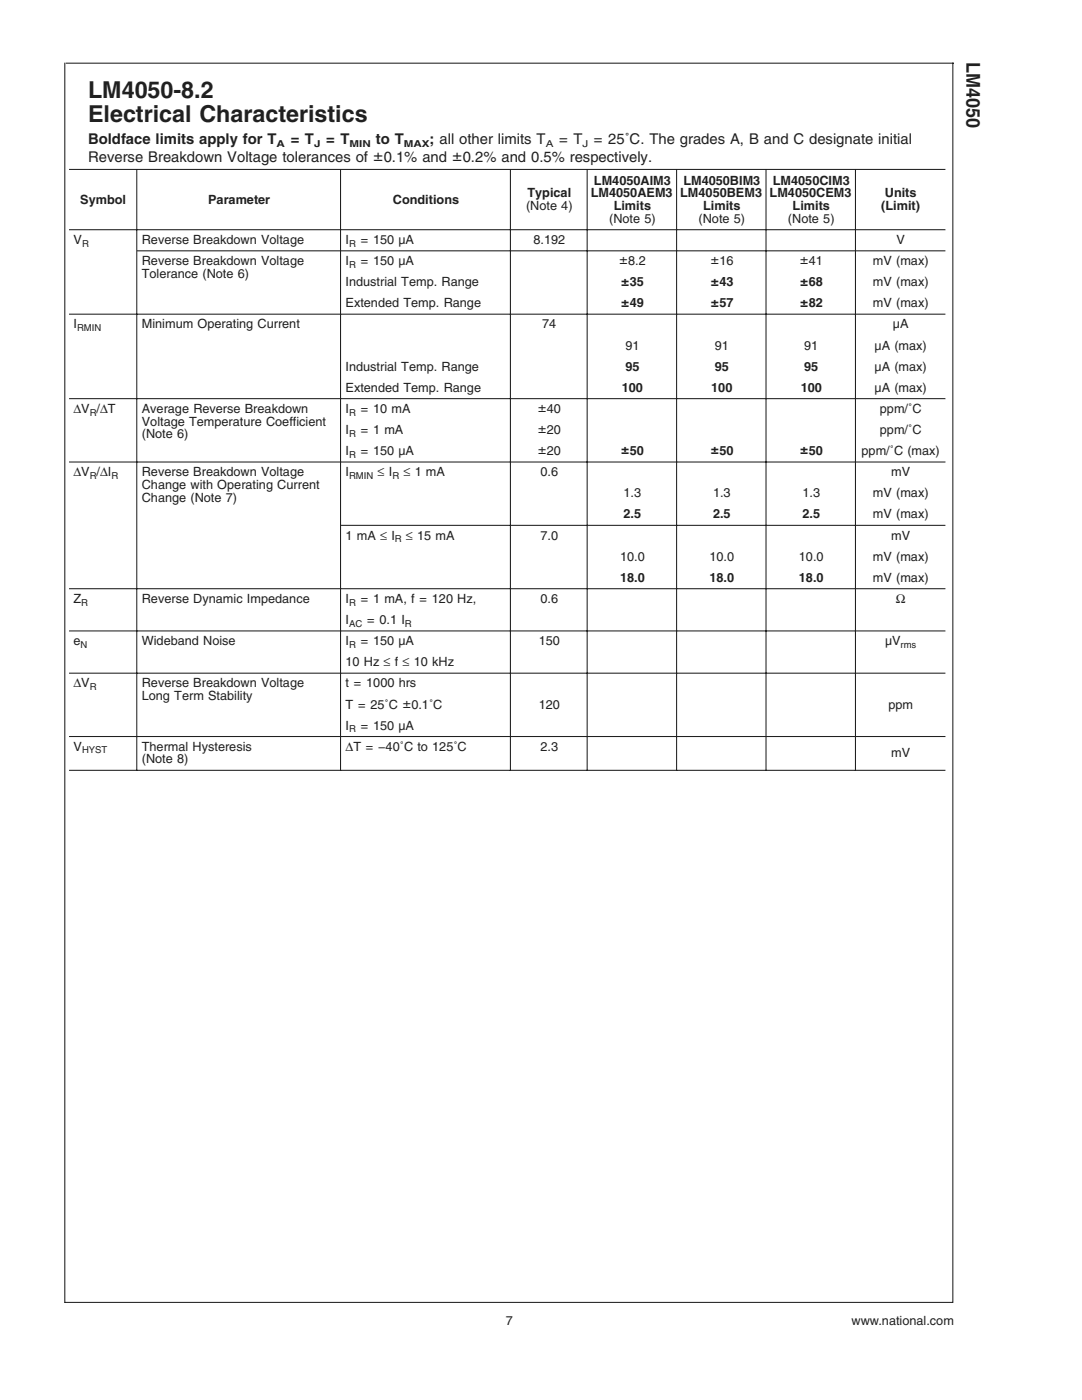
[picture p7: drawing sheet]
<svg xmlns="http://www.w3.org/2000/svg" width="216mm" height="279mm" viewBox="0 0 216 279" stroke-linecap="round" stroke-linejoin="round" font-family="sans-serif">
<defs><g id="words">
<g font-size="4.6" fill="#221f1f">
<text x="17.6" y="19.5">LM4050-8.2</text>
<text x="17.6" y="24.3">Electrical Characteristics</text>
</g>
<text font-size="3.8" fill="#221f1f" x="192.9" y="12.3" transform="rotate(90 192.9 12.3)">LM4050</text>
<g font-size="3" fill="#221f1f">
<text x="17.6" y="28.6">Boldface limits apply for T</text>
<text x="58" y="28.6">= T</text>
<text x="65.1" y="28.6">= T</text>
<text x="75" y="28.6">to T</text>
<text x="85.7" y="28.6">; all other limits T</text>
<text x="111.6" y="28.6">= T</text>
<text x="118.5" y="28.6">= 25˚C. The grades A, B and C designate initial</text>
<text x="17.6" y="32.2">Reverse Breakdown Voltage tolerances of ±0.1% and ±0.2% and 0.5% respectively.</text>
</g>
<g font-size="2.8" fill="#221f1f">
<text x="123.6" y="52.8">±8.2</text>
<text x="141.8" y="52.8">±16</text>
<text x="159.7" y="52.8">±41</text>
<text x="124" y="57">±35</text>
<text x="141.8" y="57">±43</text>
<text x="159.7" y="57">±68</text>
<text x="124" y="61.2">±49</text>
<text x="141.8" y="61.2">±57</text>
<text x="159.7" y="61.2">±82</text>
<text x="107.4" y="82.3">±40</text>
<text x="107.4" y="86.5">±20</text>
<text x="107.4" y="90.7">±20</text>
<text x="124" y="90.7">±50</text>
<text x="141.8" y="90.7">±50</text>
<text x="159.7" y="90.7">±50</text>
</g>
<g font-size="2.5" fill="#221f1f">
<text x="16" y="40.7">Symbol</text>
<text x="41.5" y="40.7">Parameter</text>
<text x="78.4" y="40.7">Conditions</text>
<text x="105" y="41.9">(Note 4)</text>
<text x="105.2" y="39.4">Typical</text>
<text x="117.9" y="39.4">LM4050AEM3</text>
<text x="118.5" y="36.9">LM4050AIM3</text>
<text x="122.5" y="41.9">Limits</text>
<text x="135.7" y="39.4">LM4050BEM3</text>
<text x="136.4" y="36.9">LM4050BIM3</text>
<text x="140.3" y="41.9">Limits</text>
<text x="153.6" y="39.4">LM4050CEM3</text>
<text x="154.2" y="36.9">LM4050CIM3</text>
<text x="158.2" y="41.9">Limits</text>
<text x="175.9" y="41.9">(Limit)</text>
<text x="176.6" y="39.4">Units</text>
<text x="121.5" y="44.5">(Note 5)</text>
<text x="139.4" y="44.5">(Note 5)</text>
<text x="157.2" y="44.5">(Note 5)</text>
<text x="14.7" y="48.7">V</text>
<text x="28.3" y="48.7">Reverse Breakdown Voltage</text>
<text x="28.3" y="52.9">Reverse Breakdown Voltage</text>
<text x="69" y="48.7">I</text>
<text x="69" y="52.9">I</text>
<text x="72" y="48.7">= 150 µA</text>
<text x="72" y="52.9">= 150 µA</text>
<text x="106.4" y="48.7">8.192</text>
<text x="174.2" y="52.9">mV (max)</text>
<text x="178.9" y="48.7">V</text>
<text x="28.3" y="55.4">Tolerance (Note 6)</text>
<text x="69" y="57.1">Industrial Temp. Range</text>
<text x="174.2" y="57.1">mV (max)</text>
<text x="14.7" y="65.5">I</text>
<text x="28.3" y="65.5">Minimum Operating Current</text>
<text x="69" y="61.3">Extended Temp. Range</text>
<text x="108.2" y="65.5">74</text>
<text x="174.2" y="61.3">mV (max)</text>
<text x="178.2" y="65.5">µA</text>
<text x="124.8" y="69.8">91</text>
<text x="142.6" y="69.8">91</text>
<text x="160.5" y="69.8">91</text>
<text x="174.5" y="69.8">µA (max)</text>
<text x="69" y="74">Industrial Temp. Range</text>
<text x="124.8" y="74">95</text>
<text x="142.6" y="74">95</text>
<text x="160.5" y="74">95</text>
<text x="174.5" y="74">µA (max)</text>
<text x="14.7" y="82.4">∆V /∆T</text>
<text x="28.3" y="82.4">Average Reverse Breakdown</text>
<text x="69" y="78.2">Extended Temp. Range</text>
<text x="69" y="82.4">I</text>
<text x="72" y="82.4">= 10 mA</text>
<text x="124.1" y="78.2">100</text>
<text x="141.9" y="78.2">100</text>
<text x="159.8" y="78.2">100</text>
<text x="174.5" y="78.2">µA (max)</text>
<text x="175.6" y="82.4">ppm/˚C</text>
<text x="28.3" y="84.9">Voltage Temperature Coefficient</text>
<text x="28.3" y="87.5">(Note 6)</text>
<text x="69" y="86.6">I</text>
<text x="72" y="86.6">= 1 mA</text>
<text x="175.6" y="86.6">ppm/˚C</text>
<text x="14.7" y="95">∆V /∆I</text>
<text x="28.3" y="95">Reverse Breakdown Voltage</text>
<text x="69" y="95">I</text>
<text x="69" y="90.8">I</text>
<text x="72" y="90.8">= 150 µA</text>
<text x="75.4" y="95">≤ I</text>
<text x="80.5" y="95">≤ 1 mA</text>
<text x="107.8" y="95">0.6</text>
<text x="171.9" y="90.8">ppm/˚C (max)</text>
<text x="177.8" y="95">mV</text>
<text x="28.3" y="97.6">Change with Operating Current</text>
<text x="28.3" y="100.1">Change (Note 7)</text>
<text x="124.4" y="99.3">1.3</text>
<text x="142.3" y="99.3">1.3</text>
<text x="160.1" y="99.3">1.3</text>
<text x="174.2" y="99.3">mV (max)</text>
<text x="69" y="107.7">1 mA ≤ I</text>
<text x="81" y="107.7">≤ 15 mA</text>
<text x="107.8" y="107.7">7.0</text>
<text x="124.4" y="103.5">2.5</text>
<text x="142.3" y="103.5">2.5</text>
<text x="160.1" y="103.5">2.5</text>
<text x="174.2" y="103.5">mV (max)</text>
<text x="177.8" y="107.7">mV</text>
<text x="123.7" y="111.9">10.0</text>
<text x="141.6" y="111.9">10.0</text>
<text x="159.4" y="111.9">10.0</text>
<text x="174.2" y="111.9">mV (max)</text>
<text x="123.7" y="116.1">18.0</text>
<text x="141.6" y="116.1">18.0</text>
<text x="159.4" y="116.1">18.0</text>
<text x="174.2" y="116.1">mV (max)</text>
<text x="14.7" y="120.3">Z</text>
<text x="28.3" y="120.3">Reverse Dynamic Impedance</text>
<text x="69" y="120.3">I</text>
<text x="69" y="124.5">I</text>
<text x="72" y="120.3">= 1 mA, f = 120 Hz,</text>
<text x="73.3" y="124.5">= 0.1 I</text>
<text x="107.8" y="120.3">0.6</text>
<text x="178.8" y="120.3">Ω</text>
<text x="14.7" y="128.8">e</text>
<text x="28.3" y="128.8">Wideband Noise</text>
<text x="69" y="128.8">I</text>
<text x="72" y="128.8">= 150 µA</text>
<text x="107.5" y="128.8">150</text>
<text x="176.6" y="128.8">µV</text>
<text x="14.7" y="137.2">∆V</text>
<text x="28.3" y="137.2">Reverse Breakdown Voltage</text>
<text x="69" y="137.2">t = 1000 hrs</text>
<text x="69" y="133">10 Hz ≤ f ≤ 10 kHz</text>
<text x="28.3" y="139.7">Long Term Stability</text>
<text x="69" y="141.4">T = 25˚C ±0.1˚C</text>
<text x="107.5" y="141.4">120</text>
<text x="177.3" y="141.4">ppm</text>
<text x="14.7" y="149.8">V</text>
<text x="28.3" y="149.8">Thermal Hysteresis</text>
<text x="69" y="149.8">∆T = −40˚C to 125˚C</text>
<text x="69" y="145.6">I</text>
<text x="72" y="145.6">= 150 µA</text>
<text x="107.8" y="149.8">2.3</text>
<text x="28.3" y="152.4">(Note 8)</text>
<text x="177.8" y="151.1">mV</text>
<text x="100.9" y="264.5">7</text>
<text x="169.9" y="264.5">www.national.com</text>
</g>
<g font-size="1.9" fill="#221f1f">
<text x="55.2" y="29.3">A</text>
<text x="62.7" y="29.3">J</text>
<text x="69.7" y="29.3">MIN</text>
<text x="80.6" y="29.3">MAX</text>
<text x="108.9" y="29.3">A</text>
<text x="116.2" y="29.3">J</text>
<text x="16.4" y="49.2">R</text>
<text x="69.7" y="49.2">R</text>
<text x="69.7" y="53.4">R</text>
<text x="15.4" y="66.1">RMIN</text>
<text x="17.9" y="82.9">R</text>
<text x="69.7" y="82.9">R</text>
<text x="69.7" y="87.1">R</text>
<text x="17.9" y="95.6">R</text>
<text x="22.2" y="95.6">R</text>
<text x="69.7" y="91.4">R</text>
<text x="69.7" y="95.6">RMIN</text>
<text x="78.3" y="95.6">R</text>
<text x="78.8" y="108.2">R</text>
<text x="16.2" y="120.9">R</text>
<text x="69.7" y="120.9">R</text>
<text x="69.7" y="125.1">AC</text>
<text x="80.8" y="125.1">R</text>
<text x="16.1" y="129.3">N</text>
<text x="69.7" y="129.3">R</text>
<text x="179.7" y="129.3">rms</text>
<text x="17.9" y="137.7">R</text>
<text x="69.7" y="146.1">R</text>
<text x="16.4" y="150.4">HYST</text>
</g>
</g></defs>
<g fill="none" stroke="#221f1f" stroke-width=".21">
<path d="M12.9 12.5v247.5M13.1 12.6h177.2M190.1 12.5v247.5M13.8 33.8h174.9M27.3 33.9v119.9M67.9 33.9v119.9M101.8 33.9v119.9M117.2 33.9v119.9M135 33.9v119.9M152.9 33.9v119.9M170.7 33.9v119.9M13.8 45.8h174.9"/>
<path d="M27.4 50.1h161.3M13.8 62.7h174.9M13.8 79.6h174.9M13.8 92.2h174.9M13.8 117.5h174.9M68.1 104.8h120.6M13.8 125.9h174.9M13.8 134.3h174.9M13.8 153.7h174.9M13.8 147h174.9M12.9 259.9h177.2"/>
</g>
<use href="#words"/>
</svg>
